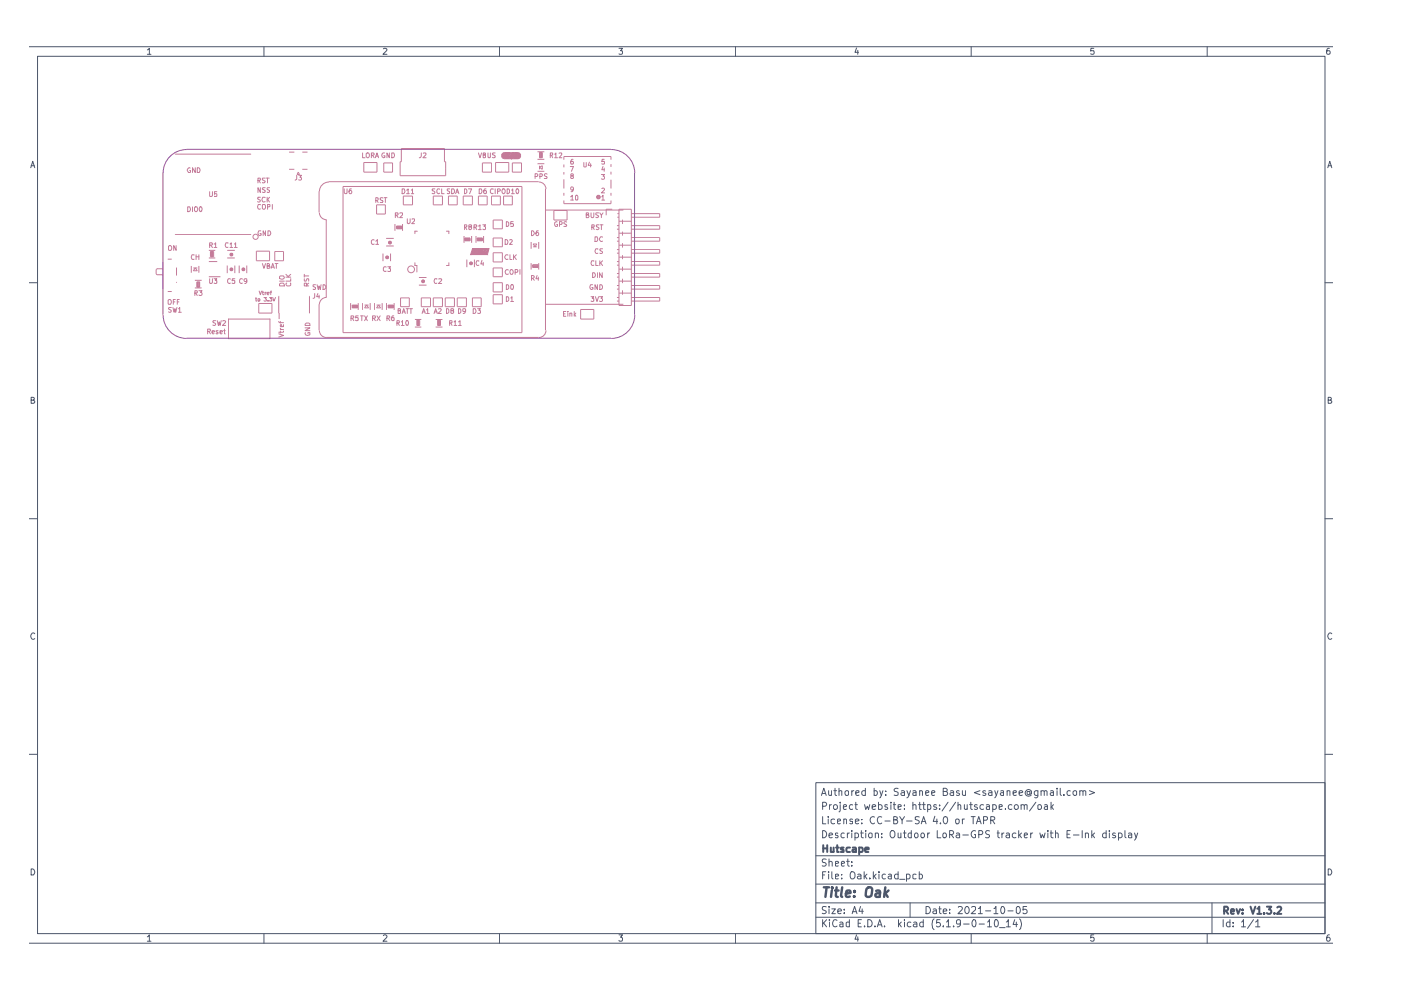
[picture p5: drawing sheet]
<svg xmlns="http://www.w3.org/2000/svg" width="297mm" height="210mm" viewBox="0 0 297 210" stroke-linecap="round" stroke-linejoin="round" font-family="sans-serif">
<g fill="none" stroke="#4c566a" stroke-width=".21">
<path d="M6.3 9.9h276.3M8 11.9h272.9v186.1h-272.9zM31.2 10.6l.5-.4v1.3M31.2 11.5h.8M56 9.9v2M81.3 10.3l.5-.1 .2 .4-.8 .9h.8M105.9 9.9v2M131.2 10.2h.8l-.4 .6h.3v.6h-.7M156 9.9v2M181.6 10.2l-.3 .9h.7M181.9 10.7v.8M205.9 9.9v2"/>
<path d="M231.9 10.2h-.6l-.1 .6h.7a.48 .48 0 0 1 0 .6 .48 .48 0 0 1-.7 0M255.9 9.9v2M281.9 10.2l-.5 .1-.1 1 .2 .2 .4-.1 .1-.4-.1-.2h-.6v.2M6.5 35.6l.4-1.4 .5 1.4M6.6 35.1h.7M281.5 35.6l.4-1.4 .5 1.4M281.6 35.1h.7M6.3 59.9h1.7M280.9 59.9h1.7M6.6 84.8h.6v-.5l-.6-.1v1.3h.5l.3-.4-.4-.3M281.6 84.8h.6v-.5l-.6-.1v1.3h.5l.3-.4-.4-.3M6.3 110h1.7"/>
<path d="M280.9 110h1.7M7.4 134.4a.57 .57 0 0 0-.8 0 .57 .57 0 0 0 0 .8l.3 .4 .5-.2M282.4 134.4a.57 .57 0 0 0-.8 0 .57 .57 0 0 0 0 .8l.3 .4 .5-.2M6.3 159.9h1.7M280.9 159.9h1.7M173 165.9h107.9v32.1h-107.9zM174.2 168.7l.5-1.6 .5 1.6M174.3 168.2h.7M174.4 176.1a.77 .77 0 0 1 .9 .8 .77 .77 0 0 1-.9 .7zM174.4 173.1v1.6h.7M174.4 170.9h.7l.2-.3-.1-.3-.3-.2h-.5v1.5M175.6 173.1v.1"/>
<path d="M175.6 173.7v1M175.7 167.6l.1 1 .3 .1 .2-.2M175.8 177.1l.7-.1-.1-.3-.4-.1-.2 .3 .1 .6h.5M175.9 170.6v1M176.3 170.6l-.4 .3M176.3 167.6v1.1M176.8 170.8l.2-.2 .4 .1 .1 .7a.47 .47 0 0 1-.4 .2 .47 .47 0 0 1-.4-.2zM176.8 167.6h.6M177 173.7h-.5l-.3 .2 .2 .7h.6M177 167.1v1.3l.4 .3M177.5 174.2l.7-.2-.1-.3h-.4l-.2 .1v.6l.2 .3 .4-.1M177.6 176.7h-.5v.3l.4 .1 .2 .3-.2 .2-.4-.1"/>
<path d="M177.9 167.8l.2-.2 .4 .1v1M177.9 167.1v1.6M178.1 170.6v1.3l-.2 .2M178.1 170.1v.2M178.8 171.1l.7-.2-.2-.3-.4 .1-.1 .7 .2 .2 .4-.1M178.9 173.7h.4l.2 .1v.9M178.9 173.7v1M179 176.7l-.4-.1-.3 .4v.4l.3 .2 .4-.1M179.2 167.9l.2-.3 .4 .1 .1 .8-.5 .2-.2-.4zM179.7 176.6v1M180.1 176.6l-.4 .4M180.6 176.1v.2"/>
<path d="M180.6 167.6v1.1M180.6 176.6v1M180.8 173.7h-.5l-.1 .1 .1 .4h.5v.4h-.6M180.8 170.7l-.5-.1-.2 .3v.5l.2 .2 .5-.1M181 167.6l-.4 .3M181.3 176.7h.6l.1 .7a.52 .52 0 0 1-.7 .1M181.3 176.6v1.5M181.3 170.6h.5M181.4 174.2l.7-.2-.1-.3h-.4l-.2 .1v.8h.6M181.4 170.1v1.3l.4 .2M181.4 168.1l.7-.1v-.3l-.4-.1-.3 .2 .1 .8h.6M182.5 176.6h.5"/>
<path d="M182.6 176.1v1.3l.4 .2M182.7 174.5v.2M182.7 173.7v.1M183.3 170.6l.3 1 .3-.7 .2 .7 .3-1M183.5 167.7a.52 .52 0 0 0-.8 .2l.2 .7h.6M183.5 167.1v1.6M183.6 176.1v.2M183.6 176.6v1M184.2 176.8l.2-.2 .5 .2-.1 .7-.4 .1-.3-.2zM184.9 171.1l.8-.2-.1-.2-.4-.1-.3 .3v.5l.3 .2 .4-.1M185.3 167.7l.5-.1 .2 .3-.1 .6-.1 .2-.5-.1M185.3 167.1v1.6"/>
<path d="M185.4 173.2a.71 .71 0 0 0-.9 .6 .71 .71 0 0 0 .8 .8l.1-.1M185.6 176.8l.1-.1a.36 .36 0 0 1 .6 .2v.7M185.6 176.6v1M186.3 170.7h.6l.1 .7a.52 .52 0 0 1-.7 .1M186.3 170.1v1.5M186.5 167.6l.4 1.1M186.9 177.5v.1M186.9 176.7v.2M186.9 173.2a.67 .67 0 0 0-.8 .2 .67 .67 0 0 0 0 .8l.2 .4 .2 .1 .4-.2M187.2 167.6l-.5 1.5-.2 .1M187.6 174.1h1.1M187.8 168.5v.2"/>
<path d="M187.8 167.7v.1M188.1 170.7h-.5v.3l.4 .1 .2 .3-.2 .2-.4-.1M188.9 170.1v.2M188.9 170.6v1M189.1 176.1h.3a.97 .97 0 0 1 0 1.5h-.3a.97 .97 0 0 1 0-1.5zM189.4 170.6h.5M189.5 173.8l.7-.1v-.5l-.7-.1v1.6h.5l.2-.2 .1-.3-.4-.4M189.6 170.1v1.3l.3 .2M190.4 176.6v.9l.4 .1 .2-.1M190.4 171.1l.7-.2-.1-.2h-.6v.8h.6M190.4 167.2a.6 .6 0 0 0-.8 .2l.1 .4 .7 .3v.4a.64 .64 0 0 1-.8 .1M190.8 173.1l.5 .8 .5-.8"/>
<path d="M191 176.6v1M191.1 167.7l.4-.1 .3 .2v.9M191.3 173.9v.8M191.5 176.6h.6M191.8 176.1v1.4l.3 .1M191.8 171.4v.2M191.8 170.7v.2M191.8 168l-.8 .2 .3 .5 .5-.1M192.2 174.1h1.2M192.3 167.6l.4 1.1M193 167.6l-.5 1.4-.2 .2M193.2 176.7l-.4-.1-.3 .4v.4l.3 .2 .4-.1"/>
<path d="M193.2 176.1v1.5M193.5 170.8l.3-.2 .3 .1 .1 .9M193.5 167.7l.6-.1 .1 .2v.9M193.5 170.1v1.5M194 176.8l.4-.2 .2 .4v.4l-.2 .2h-.3l-.2-.2zM194.2 168l-.7 .1v.5h.7M194.7 170.6h.6M194.9 173.2h-.8v.5l.8 .5-.1 .3-.2 .2-.5-.1M195 170.1v1.4l.3 .1M195 167.8l.2-.2 .4 .2v.9M195 167.6v1.1M195.3 176.8l.2-.2 .4 .2 .1 .6-.3 .2h-.2l-.3-.2z"/>
<path d="M195.3 174.7l.5-1.6 .5 1.6M195.4 174.2h.8M195.6 170.6h.6M195.8 170.1v1.4l.4 .1M196.3 168.1l.6-.1-.1-.4h-.4l-.1 .2v.6l.1 .3 .4-.1M196.7 170.7l.4-.1 .3 .3-.1 .6h-.6M196.7 170.6v1.5M196.7 176.6v1M197.1 176.6l-.3 .1-.1 .3M197.5 168.1l.7-.1-.2-.4h-.3l-.2 .2v.6l.2 .3 .4-.1M198.2 173.1l-.3 1.1h.9M198.5 170.7l-.4-.1-.1 .3 .5 .3 .1 .2-.2 .2-.4-.1"/>
<path d="M198.6 173.7v1M198.7 176.1v1.5h.8M199.2 171.4v.2M199.2 170.7v.2M199.4 174.5v.2M200 176.7l.4-.1 .3 .4v.4l-.3 .2-.4-.1-.1-.1zM200 167.8h.7l.1-.4-.3-.3h-.5v1.6h.6l.2-.2 .1-.4-.4-.3M200.2 173.2l.2-.1a.79 .79 0 0 1 .6 .7 .79 .79 0 0 1-.3 .8l-.2 .1a.89 .89 0 0 1-.3-1.5zM201 170.1l-1.3 1.9M201.3 177l.7-.1 .2-.3-.1-.3-.3-.2h-.5v1.5M201.5 167.7l.4-.1 .3 .2v.9M201.7 177l.5 .6"/>
<path d="M202.2 168l-.8 .2 .3 .5 .5-.1M202.6 170.1l-1.3 1.9M202.7 173.7h.4l.3 .2v.4l-.3 .4-.4-.1zM202.8 176.7h.6l.1 .9M203.1 170.8l.2-.2 .3 .1 .1 .9M203.1 170.1v1.5M203.4 167.7l-.4-.1-.2 .2 .1 .3 .6 .2-.1 .3h-.6M203.5 177h-.6l-.2 .3 .2 .3 .6-.1M204 167.6l.1 1 .5 .1 .1-.2M204 173.7v1M204.1 177h1.2M204.5 173.7h-.5v.2"/>
<path d="M204.5 170.6v.8l.1 .2 .5-.2M204.7 167.6v1.1M205.1 170.6v1M205.6 170.6h.6M205.8 170.1v1.3l.4 .2M205.9 173.1h.9M206.3 173.1v1.6M206.8 176.2a.71 .71 0 0 0-.9 .7 .71 .71 0 0 0 .9 .6v-.5h-.2M207 174.7l.5-1.6 .5 1.6M207.2 170.7a.35 .35 0 0 0-.4-.1 .35 .35 0 0 0-.2 .3l.7 .5-.3 .2-.4-.1M207.2 174.2h.7M207.5 177h.6a.47 .47 0 0 0 .3-.5 .47 .47 0 0 0-.3-.4h-.6v1.5"/>
<path d="M207.8 167.6l-1.2 .5 1.2 .4M208.5 173.9h.6l.3-.2-.1-.5-.8-.1v1.6M208.5 170.7h-.6l-.1 .7a.52 .52 0 0 0 .7 .1M209 167.7l-.4-.1-.2 .2v.3l.6 .2v.3h-.6M209.1 170.7h.6l.1 .9M209.6 167.7l.5-.1 .2 .2v.9M209.8 176.2l-.6-.1-.2 .3 .2 .5 .5 .1 .1 .4-.3 .2-.5-.1M209.8 170.9l-.7 .2v.4h.7M210.1 173.9l.6-.1 .2-.1-.1-.5-.7-.1v1.6M210.3 168l-.8 .2 .3 .5 .5-.1M210.4 173.9l.5 .8M210.5 170.7h.6l.1 .7a.52 .52 0 0 1-.7 .1"/>
<path d="M210.5 170.6v1.5M210.9 167.6l.3 1.1M211.4 176.6h.5M211.6 176.1v1.3l.3 .2M211.6 167.6l-.7 1.6M211.8 171.1l.7-.2-.2-.3-.5 .1v.8h.6M212.2 167.7h.6v1M212.4 176.6v1M212.8 168l-.7 .2 .1 .4h.6M212.9 176.6l-.5 .4M213.2 171.4v.2M213.4 176.7h.6v.9"/>
<path d="M213.5 167.8l.2-.2 .4 .1v1M213.5 167.6v1.1M214 177h-.5l-.2 .3 .2 .3 .5-.1M214.5 170.7h-.5l-.2 .7a.52 .52 0 0 0 .7 .1M214.8 168.1l.7-.1v-.3l-.4-.1-.3 .2 .1 .8h.6M215.1 170.8l.3-.2 .3 .1 .2 .7a.47 .47 0 0 1-.4 .2 .47 .47 0 0 1-.4-.2zM215.4 176.7h-.6l-.2 .7a.52 .52 0 0 0 .8 .1M216 176.1v1.5M216.1 168.1l.7-.1-.1-.3-.4-.1-.2 .2 .1 .8h.5M216.2 177l.4 .6M216.5 170.8l.1-.1a.36 .36 0 0 1 .6 .2v.7M216.5 170.6v1"/>
<path d="M216.6 176.6l-.6 .6M217.2 177.1l.6-.1-.1-.4-.4 .1-.1 .7 .1 .2 .5-.1M217.2 170.9l.1-.3 .5 .1v.9M218.4 167.9h-.6v.5l.4 .1 .2-.2M218.4 167.8v.6l.3-.1v-.5a.7 .7 0 0 0-.9-.3l-.4 .3a.72 .72 0 0 0 .7 1l.5-.1M218.5 176.6v1M218.9 176.6l-.4 .4M219.6 170.1l-1.3 1.9M220 170.8l.3-.2 .4 .2 .1 .6-.2 .2-.6-.2zM220 167.6v1.2l-.3 .4-.3-.1M220 167.7a.52 .52 0 0 0-.7 .2l.2 .7h.5M220.5 176.6l.2 1 .3-.6 .3 .6 .3-1"/>
<path d="M220.7 167.8l.3-.2 .4 .2v.9M220.7 167.6v1.1M221.4 167.8l.2-.2 .4 .2v.9M221.5 170.7h.5l.1 .9M222.1 170.9l-.5 .1-.2 .3 .2 .3 .5-.1M222.2 176.1v.2M222.2 176.6v1M222.7 176.6h.6M222.8 167.7l.4-.1 .2 .2v.9M222.8 176.1v1.3l.5 .2M222.8 170.1v1.5M222.9 171l.5 .6"/>
<path d="M223.4 168l-.7 .2 .1 .5 .6-.1M223.4 170.6l-.6 .6M223.8 176.8l.1-.2 .4 .1 .1 .9M223.8 176.1v1.5M224.1 167.1v.2M224.1 167.6v1.1M224.8 167.1v1.3l.2 .3M225.6 168.5v.2M226.2 176.9h.5M226.9 176.1h-.7v1.5h.7M226.9 167.7l-.4-.1-.3 .3 .1 .6 .2 .2 .4-.1M227.5 167.9a.45 .45 0 0 1 .8-.1v.7l-.3 .2-.4-.2z"/>
<path d="M227.6 177h1.2M228.9 167.8l.3-.2 .4 .2v.9M228.9 167.6v1.1M229.4 176.1v1.5M229.6 167.8l.2-.2 .4 .2v.9M230.1 176.8l.1-.1a.36 .36 0 0 1 .6 .2v.7M230.1 176.6v1M231 167.6l1.1 .5-1.1 .4M231.5 176.1v1.5M231.6 177l.5 .6M232.1 176.6l-.6 .6M234.5 176.7h-.6l-.1 .7a.52 .52 0 0 0 .7 .1"/>
<path d="M234.5 176.1v1.5M235.2 176.1v.2M235.2 176.6v1M236.5 176.7l-.4-.1-.2 .3 .2 .2 .4 .1v.3h-.6M237.2 176.7h.5l.2 .7a.52 .52 0 0 1-.7 .1M237.2 176.6v1.5M238.5 176.1v1.3l.3 .2M239.3 176.7h.6v.9M239.9 177l-.6 .1v.4h.6M240.5 176.6l.4 1M241.2 176.6l-.7 1.5M6.3 200h276.3"/>
<path d="M6.6 184.2a.71 .71 0 0 1 .7 .5 .71 .71 0 0 1-.2 .8h-.5zM31.2 198.6l.5-.4v1.4M31.2 199.6h.8M56 198v2M81.3 198.4l.1-.2h.4l.2 .4-.8 1h.8M105.9 198v2M131.2 198.2h.8l-.4 .5 .4 .3-.1 .5-.5 .1-.2-.2M156 198v2M173 194.5h107.9M173 191.4h107.9M173 187.5h107.9M173 181.4h107.9"/>
<path d="M174.4 195v1.5M174.4 185.5h.4M174.6 195.7l.7 .8M175.1 184.8h-.7v1.6M175.2 192.3h-.8a.61 .61 0 0 0 .1 .6 .61 .61 0 0 0 .6 .2l.1 .4a.6 .6 0 0 1-.9 .1M175.2 182.2h-.8a.53 .53 0 0 0 .1 .6 .53 .53 0 0 0 .5 .2l.2 .2-.2 .4h-.7M175.3 195l-.9 .9M175.7 184.8v.2M175.7 185.3v1.1M175.8 192.2v.2M175.8 182.8l.1-.1a.36 .36 0 0 1 .5 .2v.7M175.8 182.1v1.5"/>
<path d="M175.8 192.7v1M175.9 195v.2M175.9 195.5v1M176.4 192.7h.7l-.7 1h.7M176.4 184.8v1.3l.2 .3M177.1 185.8l.7-.1-.2-.4-.5 .1v.9h.6M177.1 183.1l.7-.1-.2-.4-.5 .1v.9h.6M177.5 195.2l-.4-.2a.78 .78 0 0 0-.6 .7 .78 .78 0 0 0 .6 .8l.4-.2M177.6 193.2l.8-.1-.1-.3-.4-.1-.3 .3v.5l.3 .2 .4-.1M178.1 195.6h.5l.1 .9M178.4 183.1l.7-.1-.2-.4-.4 .1-.1 .7 .2 .2h.4M178.5 186.2v.2"/>
<path d="M178.5 185.4v.1M178.7 195.9l-.6 .1v.4h.6M179 193.5v.2M179 192.8v.2M179.5 182.6h.6M179.7 182.1v1.3l.4 .2M180.1 195.6l-.4-.1-.3 .2v.6l.3 .2 .4-.1M180.1 195v1.5M180.4 184.9a.54 .54 0 0 1 .9 .4v.5a.51 .51 0 0 1-.5 .6 .51 .51 0 0 1-.5-.6zM180.6 183.5v.1M180.6 182.7v.2M180.7 193.7l.5-1.5 .5 1.5"/>
<path d="M180.8 193.3h.7M181.6 198.2l-.3 .9h.7M181.9 185.4l.4-.1 .2 .2v.9M181.9 198.6v1M181.9 195.7h.6M182.5 192.2l-.4 1h.9M182.5 185.7l-.7 .2 .2 .5 .5-.1M182.6 195h-.7v1.5h.7M182.8 192.7v1M183.2 184.8v1.6M183.3 196.3v.2M183.4 185.8l.4 .6"/>
<path d="M183.8 185.3l-.6 .6M184 195a.78 .78 0 0 1 .9 .7 .78 .78 0 0 1-.9 .8zM184.4 186.2v.2M185.2 184.8v1.6M185.3 185.8l.5 .6M185.5 196.3v.2M185.8 185.3l-.6 .6M186 196.5l.5-1.5 .5 1.5M186.2 196.1h.7M186.4 184.8v.2M186.4 185.3v1.1M187.5 196.3v.2"/>
<path d="M187.7 185.4l-.4-.1-.3 .3 .1 .6 .2 .2 .4-.1M188.4 185.4h.6v1M189 185.7l-.7 .2 .3 .5 .4-.1M190.4 185.4l-.5-.1-.2 .3v.4l.2 .4 .5-.1M190.4 184.8v1.6M190.5 195v1.5M190.7 195.9l.4 .6M190.8 186.4h1.1M191.1 195.5l-.6 .6M191.8 195v.2M191.8 195.5v1M192.2 185.4l.5-.1 .3 .3v.4l-.3 .4-.5-.1"/>
<path d="M192.2 185.3v1.6M193 191.4v3.1M193.1 195.6h-.6l-.1 .7a.52 .52 0 0 0 .7 .1M193.7 195.6h.6l.1 .9M194.2 185.4l-.4-.1-.3 .2v.7l.3 .2 .4-.1M194.4 195.9h-.5l-.3 .3 .3 .3 .5-.1M194.9 185.4l.4-.1 .3 .3v.4l-.3 .4-.4-.1M194.9 184.8v1.6M195.7 195.6h-.5l-.2 .7a.52 .52 0 0 0 .7 .1M195.7 195v1.5M196.3 192.2a.78 .78 0 0 1 1 .8 .78 .78 0 0 1-1 .7zM197.9 192.8h.6v.9"/>
<path d="M198 194.8a1.74 1.74 0 0 0 0 2.3M198.5 193.1h-.5l-.2 .3 .2 .3 .5-.1M199.1 192.7h.5M199.2 192.2v1.3l.4 .2M199.3 195h-.7l-.1 .7 .2-.1 .5 .1 .2 .6-.3 .2h-.4l-.2-.2M200 193.2l.7-.1v-.3l-.5-.1-.2 .3v.5l.2 .2 .5-.1M200 196.3v.2M200.7 195.5l.4-.5v1.5M200.7 196.5h.8M201.3 193.5v.2M201.3 192.8v.2M202.2 196.3v.2"/>
<path d="M203.2 192.4l.2-.2h.3l.3 .4-.9 1.1h.9M203.6 195.7l-.1 .2h-.6l-.1-.2 .1-.5 .2-.2 .5 .2v1l-.4 .3h-.3M204.3 195.9h1.2M204.7 192.4l.3-.2a.82 .82 0 0 1 .5 .8 .82 .82 0 0 1-.5 .7 .93 .93 0 0 1-.3-1.3zM205.9 198v2M206 192.4l.2-.2 .6 .1v.6l-.9 .8h.9M206.4 195a.89 .89 0 0 1 .4 1.4l-.2 .1a.88 .88 0 0 1-.2-1.5zM207.4 192.6h.2l.3-.4v1.5M207.4 193.7h.9M207.6 195.9h1.1M209 193.1h1.1M209.4 195.5l.4-.5v1.5"/>
<path d="M209.4 196.5h.8M210.7 192.6h.2l.3-.4v1.5M210.7 193.7h.9M210.9 195.2l.3-.2a.82 .82 0 0 1 .5 .7 .82 .82 0 0 1-.5 .8l-.3-.2-.1-.4zM211.9 196.7h1.2M212.3 192.3l.2-.1a.82 .82 0 0 1 .5 .8 .82 .82 0 0 1-.5 .7 1.1 1.1 0 0 1-.2-1.4zM213.4 195.5l.4-.5v1.5M213.4 196.5h.8M213.7 193.1h1.1M215.1 195l-.3 1h.9M215.5 195.5v1M215.6 192.4l.2-.2a.82 .82 0 0 1 .5 .8 .82 .82 0 0 1-.5 .7l-.3-.2z"/>
<path d="M216.2 194.8a1.74 1.74 0 0 1 0 2.3M217.7 192.2h-.8v.8l.2-.2 .5 .1 .2 .6a.6 .6 0 0 1-.9 .1v-.1M231.9 198.2h-.6l-.1 .7 .3-.2 .4 .1v.7l-.4 .1-.3-.2M255.9 198v2M257 191.4v6.6M259.3 195v1.5M260.8 195.6l-.5-.1-.3 .3v.5l.3 .2 .5-.1M260.8 195v1.5M261.5 196.3v.2M261.5 195.6v.1M263.2 195.5l.5-.5v1.5M263.2 196.5h.9"/>
<path d="M265.8 195l-1.3 1.8M266.2 195.5l.5-.5v1.5M266.2 196.5h.9M281.6 184.2a.71 .71 0 0 1 .7 .5 .71 .71 0 0 1-.2 .8h-.5zM281.9 198.2a.58 .58 0 0 0-.6 .6v.7l.5 .1 .2-.3v-.3l-.2-.3h-.3l-.2 .3"/>
</g>
<g fill="none" stroke="#4c566a" stroke-width=".42">
<path d="M174.5 179.2v1.4M174.5 179.9h.9M175.4 179.2v1.4M176.1 179.7v.9h.6M176.7 179.7v.9M177.2 179.7h.6M177.5 179.2v1.4h.3M178.9 179.7h-.5l-.1 .2 .1 .2 .5 .1v.4h-.6M180.2 179.7h-.6l-.1 .3 .1 .6h.6M180.8 179.7h.6l.1 .2v.7h-.7v-.5l.7-.1M182.2 180.6h.6l.1-.6-.1-.3h-.6v1.4M183.4 180.1l.8-.1-.1-.3h-.6l-.1 .2 .1 .7h.6"/>
<path d="M259.5 193.1h.6a.47 .47 0 0 0 .3-.4 .47 .47 0 0 0-.3-.5h-.6v1.6M259.9 193.1l.5 .7M261 193.3l.7-.1-.2-.5-.4 .1-.1 .8 .2 .2 .4-.1M262.2 192.7l.3 1.1 .4-1.1M263.4 193.6v.2M263.4 192.8v.2M265.1 192.2l.5 1.6 .5-1.6M266.6 192.7l.4-.5v1.6M266.6 193.8h.8M268 193.6v.2M268.6 192.2h.9l-.5 .6 .5 .2v.5l-.2 .3-.7-.2M270.2 193.6v.2"/>
<path d="M270.8 192.4l.6-.2 .3 .5-1 1.1h1"/>
</g>
<g fill="none" stroke="#4c566a" stroke-width=".51">
<path d="M174.7 188.1h1.1M175.3 188.1l-.3 2.1M176.4 188.8l-.2 1.4M176.4 188.1v.3M177 188.8h.8M177.4 188.1l-.2 1.8 .4 .3M178.6 188.1l-.3 1.8 .3 .3M179.3 189.5l1-.2v-.4h-.8l-.2 1 .3 .3 .6-.1M181.1 190v.2M181.2 188.9v.2M183.7 188.5a.72 .72 0 0 1 1-.3 1.66 1.66 0 0 1-.2 1.9h-.8a1.87 1.87 0 0 1 0-1.6zM185.8 188.9h.7v1.3"/>
<path d="M186.6 189.3l-.7 .1-.3 .3 .1 .4 .1 .1 .7-.1M187.7 188.1l-.2 2.1M187.7 189.4l.5 .8M188.4 188.8l-.9 .8"/>
</g>
<g fill="none" stroke="#c47b99" stroke-width=".21">
<path d="M101.4 32.4l.4 1 .3-1M102.3 34.5h1.9v2h-1.9zM102.4 32.9h.5v-.5h-.5v1h.6v-.4l-.2-.1M103.5 32.4v1h.1h.4v-1M105 32.4h-.5a.44 .44 0 0 0 0 .5 .44 .44 0 0 0 .5 .1v.4h-.6M105.1 34.5h2.8v2h-2.8zM119.5 33.9v-.7h10v.7M119.5 34.9v.6M119.5 36.5v.5M119.5 38v2M120.9 35.3h.7l-.4 1M121.2 37.3l-.2-.2 .1-.2h.4v.4h-.3l-.2 .2 .1 .3h.4l.1-.3-.3-.2"/>
<path d="M121.5 33.8h-.3a.82 .82 0 0 0-.1 1h.4l.1-.4-.1-.2h-.4l-.1 .2M123.8 34.5l.1 .9 .4-.1v-.8M125 34.4l-.3 .7h.7M125.2 34.7v.7M127.5 37h.7l-.3 .3a.35 .35 0 0 1 .3 .4 .35 .35 0 0 1-.3 .3l-.4-.1M127.6 40l.3-.1 .3 .3-.7 .7h.7M127.8 35.3l-.2 .7h.6M128.1 33.8h-.4l-.1 .5 .5-.1v.6l-.5-.1M128.1 35.6v.7M129.5 34.8v.6M129.5 36.4v.6M129.5 38.1v1.9"/>
<path d="M101.4 41.6h1.9v1.8h-1.9zM101.6 40h.4a.58 .58 0 0 1 .2 .7 .58 .58 0 0 1-.6 .4zM102.3 50.5v.6M102.3 50.5h-1.1l1.1 .1M102.5 50v1.5M103 40h-.2a.73 .73 0 0 0-.2 1h.5v-.5l-.3-.1-.3 .2M104.2 41.6h1.9v1.8h-1.9zM104.6 40.1l-.5-.1-.1 .3v.5l.3 .3 .3-.1M104.6 46.7h1.9v1.8h-1.9zM104.6 50.5h1.9v1.8h-1.9zM104.6 53.6h1.9v1.9h-1.9zM105 40v1.1"/>
<path d="M105.5 40.6l.5-.1 .1-.3-.2-.2h-.4v1.1M106.6 40h.3a.66 .66 0 0 1-.1 1.1h-.1a.66 .66 0 0 1-.1-1.1zM106.8 41.6h1.8v1.8h-1.8zM107.1 50.8a.59 .59 0 0 1 .6 .4 .59 .59 0 0 1-.2 .6h-.4zM107.4 47l.5 .2v.6l-.2 .2h-.3zM107.7 54.1l-.4-.1-.3 .4 .4 .6 .3-.1M108 50.9l.5-.1 .1 .3-.6 .7h.6M108.1 54v1h.4M108.8 47h-.5v.5l.5-.1v.6l-.5-.1M108.9 54v1M109.1 54.4l.4 .6M109.5 54l-.6 .6"/>
<path d="M115.7 44.5h16.5M117.4 44.6h2.8v2.1h-2.8zM118.1 47.1l-.2-.1-.3 .2v.6l.2 .2 .4-.1v-.3h-.2M118.6 47.6l.5-.1 .1-.3-.2-.2h-.4v1M119.5 42.5v.7h10v-.7M119.5 40.9v.6M120.1 47.1a.35 .35 0 0 0-.3-.1 .35 .35 0 0 0-.3 .3l.6 .5v.2h-.6M121 41.7l.3-.3v1M121 42.4h.6M121.6 40l-.1 .2a.32 .32 0 0 1-.4 0 .32 .32 0 0 1 0-.5 .32 .32 0 0 1 .4 0 .73 .73 0 0 1-.2 .9h-.2M122.2 41.4l.3 .3-.1 .7h-.3l-.1-.2v-.5zM124.3 45.6h.4l.1-.4-.5-.1v1h.4l.2-.3-.3-.2"/>
<path d="M125.3 45.1v.8l.2 .2h.2l.2-.2v-.8M125.5 48.2l.5-.1v-.3l-.5-.1v1M125.6 57.8h.4a.55 .55 0 0 1 .2 .7 .55 .55 0 0 1-.6 .3zM125.7 48.2l.3 .5M125.9 55.4l-.4-.1a.52 .52 0 0 0-.2 .6 .52 .52 0 0 0 .6 .3M126.2 50.2h.4a.58 .58 0 0 1 .1 .7 .58 .58 0 0 1-.5 .3zM126.3 55.3v1h.5M126.7 57.8v1M126.7 41.6h.4v.4h-.4zM126.7 52.8l-.4-.1a.52 .52 0 0 0-.1 .7 .52 .52 0 0 0 .5 .3M126.8 41.6l.3 .2-.1 .2-.3-.2zM126.9 45.1l-.6 .1 .1 .4 .5 .2-.2 .3h-.4"/>
<path d="M127 47.7h-.5l-.1 .1 .1 .3 .5 .3a.36 .36 0 0 1-.6 .2M127.2 45.1l.3 .5 .3-.5M127.2 55.3v1M127.3 47.7h.5M127.3 55.7l.5 .6M127.5 45.6v.5M127.5 47.7v1M127.6 41.7l.2-.3v1M127.6 42.4h.6M127.7 57.8v1l-.6-1v1M127.8 52.7h-.5l-.1 .2 .1 .3 .5 .3a.36 .36 0 0 1-.6 .2M127.8 50.3l-.5-.1-.2 .4 .3 .6 .4-.1"/>
<path d="M127.8 55.3l-.6 .6M129.5 40.9v.6M129.8 44.4h-1.3v1.2M131.2 44.4h2.7v20.4h-2.7zM132 54.1v.8M115.7 64.5h16.5M119.5 66.5h.3M120 66h-.5v1.1h.5M120.4 66v.1M120.4 66.4v.7M120.8 66.5h.4v.6M120.8 66.4v.7"/>
<path d="M121.8 66v1.1M121.8 66.7l.3 .4M122.1 66.4l-.3 .4M123.1 65.6h2.8v2h-2.8zM125.3 62.9h.6l-.3 .3 .3 .1v.5h-.6M125.6 60.4h-.4a.54 .54 0 0 0-.1 .6 .54 .54 0 0 0 .6 .3v-.3h-.2M126.2 62.9l.4 1 .3-1M126.7 60.4v1l-.5-1v1M127.1 62.9h.7l-.3 .3a.35 .35 0 0 1 .3 .4 .35 .35 0 0 1-.3 .3l-.4-.1M127.2 60.4h.3a.55 .55 0 0 1 .2 .6 .55 .55 0 0 1-.5 .4z"/>
<circle cx="126.9" cy="41.8" r=".38"/>
</g>
<path d="M102.6 52.9h.4l.1 .3-.5 .1z" fill="#c47b99"/>
<g fill="none" stroke="#c47b99" stroke-width=".21">
<path d="M101.2 50.8h1.1v.2h-1.1M101.2 50.7h1.1M102.3 50.5h-1.1v.6h1.1M102.6 52.9h.4l.1 .3-.5 .1zM107.5 40h.4l.1 .3v.5l-.3 .3h-.2zM108.5 40.3l.2-.3v1.1M108.5 41.1h.6M109.5 40.1l.1-.1a.52 .52 0 0 1 .4 .5 .52 .52 0 0 1-.4 .6l-.2-.5zM112.6 51.3v1.4M112.7 48.9h.3l.3 .5-.4 .6h-.2zM113 51.7h.8l-.3 .6zM113 52.3h.8"/>
<path d="M114.1 48.9h-.3l-.2 .5 .2 .6 .3-.1 .1-.4-.2-.2h-.2l-.2 .2M114.2 51.3v1.4"/>
</g>
<path d="M106.7 32.4h.4v.3l.5-.1v.3h-.3v.2h.3l.1 .2-.2 .2h-.2l-.1-.3-.1 .1 .1 .3h.5a.32 .32 0 0 0 .1-.4 .32 .32 0 0 0-.2-.2l.7 .6h.2l.3-1.1 .2 .2 .2-.1h.3l-.1 .3h-.2v.2h.3v.3l-.2 .1-.3-.3 .2 .4 .4-.1 .1-.4-.2-.1a.31 .31 0 0 0 .1-.5 .31 .31 0 0 0-.5 .1l-.3-.1-.4 .9-.3-.9h-.2l.4 1.1-.6-.6v-.5l-.3-.1-.3 .2v-.2h2.9l.4 .3-.1 .7-.4 .3h-3l-.5-.5v-.5z" fill="#c47b99"/>
<g fill="none" stroke="#c47b99" stroke-width=".21">
<path d="M37.2 32.7h16M40.3 35.6h-.3l-.3 .4 .3 .6 .4-.1v-.3h-.2M41.4 35.6v1l-.6-1v1M41.8 35.6a.59 .59 0 0 1 .6 .3 .59 .59 0 0 1-.2 .7h-.4zM54.7 38.3l.5-.1v-.4h-.5v1M54.9 38.3l.3 .5M55.2 39.8v1l-.5-1v1M56.2 37.8h-.6l.1 .4 .5 .2-.2 .4-.4-.1M56.2 39.8h-.5a.44 .44 0 0 0 .1 .4 .44 .44 0 0 0 .4 .2v.3h-.6M56.5 37.8h.6M56.7 37.8v1M57.1 39.8l-.5 .1 .1 .3 .4 .2v.3h-.5"/>
<path d="M61.3 35.9h1.1M61.3 32.3h1.1M62.9 37.2v.8l-.3 .2M63.2 36.5l.3 .5h-.5zM63.3 37.2h.6l-.3 .4h.2l.1 .4-.1 .2-.5-.1M64.1 35.9h1.1M64.1 32.3h1.1M69.7 38.6a2 2 0 0 0-2 2M72.7 39.5v31M76.9 32.4v1h.5M77.1 34.5h2.8v2h-2.8zM77.6 32.6l.2-.2h.3a.66 .66 0 0 1 0 1l-.5-.1z"/>
<path d="M78.7 32.9h.5l.1-.3-.1-.2h-.5v1M79 32.9l.3 .5M79.6 33.4l.3-1 .4 1M79.7 33.1h.5M81.4 34.5h1.8v2h-1.8zM81.5 32.4h-.3a.51 .51 0 0 0-.2 .7 .51 .51 0 0 0 .6 .3v-.4h-.2M82.5 32.4v1l-.5-1v1M83.1 32.4h.4a.58 .58 0 0 1 .1 .7 .58 .58 0 0 1-.5 .3zM84.8 37.3v-3h.3v-2.8h9.1v2.8h.3v3M89.3 32.4v.7l-.4 .3M89.7 32.5l.6-.1v.3l-.6 .7h.6M106.4 32.7l.3-.3h.4v.3l.5-.1 .1 .1-.1 .2h-.3v.2h.3l.1 .2-.2 .2-.3-.1v-.2l-.1 .1 .1 .3h.5a.32 .32 0 0 0 .1-.4 .32 .32 0 0 0-.2-.2l.7 .6h.2l.3-1.1 .2 .2 .2-.1h.3l-.1 .3h-.2v.2h.3v.3l-.2 .1-.3-.3 .2 .4 .4-.1 .1-.4-.2-.1a.31 .31 0 0 0 .1-.5 .31 .31 0 0 0-.5 .1l-.3-.1-.4 .9-.3-.9h-.2l.4 1.1-.6-.6v-.5l-.3-.1-.3 .2v-.2h2.9l.4 .3-.1 .7-.4 .3h-3l-.4-.3z"/>
<path d="M108.6 34.5h2v2h-2zM113.5 37.4l.5-.1v-.4l-.5-.1v1M114 36.3h1.4M114 33.8h1.4M114 34.7h1.4M114.3 38.6a1.5 1.5 0 0 1 1.5 1.5M114.4 35.5l.6-.4v.8zM114.4 32.3h.6v1.1h-.6zM114.4 35.1v.8M114.5 37.4h.3l.2-.1v-.4l-.5-.1v1M114.5 32.3v1.1M114.6 32.3v1.1"/>
<path d="M114.7 32.3v1.1M114.8 32.3v1.1M114.9 32.3v1.1M116 36.9h-.5l-.1 .3 .5 .2 .1 .3-.1 .1h-.5M116.7 32.9h.5l-.1-.5h-.4v1M116.9 32.9l.3 .5M117.6 32.7l.3-.3v1M117.6 33.4h.6M118.5 32.5l.5-.1 .1 .2-.6 .8h.6M34.5 57h-1.2l-.2 .1v1l.2 .2h1.2M34.5 55.5v5.7M35.6 54.9h.8"/>
<path d="M35.7 52.2l.5-.1a.66 .66 0 0 1 0 1h-.4zM37.2 49.7h16M37.3 52.1v1l-.5-1v1M37.4 56.7v1.7M37.4 59.8v.1M39.8 43.9h.4a.58 .58 0 0 1 .2 .6 .58 .58 0 0 1-.6 .4zM40.6 56.4v1.4M40.8 43.9v1M41 56.8h.8M41.1 54.1l-.4-.1a.52 .52 0 0 0-.1 .7 .52 .52 0 0 0 .5 .2M41.2 44l.2-.1h.3a.66 .66 0 0 1 0 1l-.5-.2zM41.3 59.4h1.5"/>
<path d="M41.4 56.8l.4 .6h-.8zM41.6 54.4h.6M41.6 54v1M41.7 59.8h.6v1.1h-.6zM41.8 59.8v1.1M41.9 59.8v1.1M42 59.8v1.1M42.2 54v1M42.2 56.4v1.4M42.2 59.8v1.1M42.3 43.9h.1a.52 .52 0 0 1 .5 .4 .52 .52 0 0 1-.4 .6l-.3-.5zM44.3 58.7h2.4"/>
<path d="M44.3 55.5h1.8M44.3 53.1h1.3M44.3 54.7h1.3M44.4 59.1v.9l.2 .1 .4-.2v-.8M44.4 40.6l.1 1.1h.4l.1-.2v-.9M44.4 52h.5l.1-.2v-.3h-.6v1M44.6 53.3h.7v1.1h-.7zM44.7 52l.3 .5M44.8 53.3v1.1M44.9 53.3v1.1M45 53.3v1.1M45.1 53.3v1.1"/>
<path d="M45.4 59.1h.6l-.4 .3 .4 .1v.5h-.6M45.4 51.7l.3-.2v1M45.4 52.5h.6M46 40.6h-.5v.5h.5l-.1 .6-.4-.1M48.2 56.3v1.6M48.2 53.1h1.6M48.2 54.7h1.6M48.3 51.6l-.4-.1a.52 .52 0 0 0-.1 .6 .52 .52 0 0 0 .5 .3M48.8 51.7l.2-.2v1M48.8 52.5h.6M48.9 59.2l-.5-.1-.1 .3v.5l.3 .2 .3-.1M48.9 56.9h.4v.4h-.4z"/>
<path d="M48.9 53.8h.4v.4h-.4zM48.9 53.8h.2l-.1 .2-.1-.1h.3M49 56.9l.3 .2-.1 .2-.3-.2zM49 53.8l.3 .2-.1 .2-.3-.2zM49.1 57v.1h-.2l.1-.1v.3M49.7 51.7l.3-.2v1M49.7 52.5h.6M49.8 59.1h-.5l-.1 .4h.6v.5h-.6M49.8 56.3v1.6M50.7 56.3v1.6M51.4 59.2l-.4-.1-.2 .3v.5l.3 .2 .3-.1M51.4 56.9h.4v.4h-.4z"/>
<path d="M51.5 56.9l.3 .2-.1 .2-.3-.2zM51.6 57v.1h-.2l.2-.1v.3M52.3 59.5l-.1 .2h-.3l-.2-.4 .2-.2 .4 .1v.7l-.4 .2M52.3 56.3v1.6M54.4 53.3h2.7v2h-2.7zM55.2 43.4l-.4-.1a.52 .52 0 0 0-.2 .7 .52 .52 0 0 0 .6 .3M55.2 41.8h-.5l-.1 .2 .1 .2 .5 .4a.36 .36 0 0 1-.6 .2M55.3 48.9h-.4a.54 .54 0 0 0-.2 .7 .54 .54 0 0 0 .7 .3v-.4h-.3M55.6 55.9l.4 1 .3-1M55.7 43.3h.4a.66 .66 0 0 1-.1 1.1l-.4-.2zM56.2 41.9l-.5-.1a.54 .54 0 0 0-.1 .7 .54 .54 0 0 0 .6 .3M56.3 48.9v1.1l-.5-1.1v1.1"/>
<path d="M56.6 56.4h.4l.1-.2-.1-.3h-.4v1h.5l.1-.3-.2-.2M56.6 41.8v1M56.7 43.9l.5-.1v-.4l-.5-.1v1.1M56.7 42.2l.4 .6M56.8 48.9h.3a.55 .55 0 0 1 .3 .7 .55 .55 0 0 1-.6 .4zM57.1 41.8l-.5 .6M57.5 56.9l.3-1 .4 1M57.6 56.6h.5M57.7 43.3v1.1M58.3 53.3h1.8v2h-1.8zM58.3 55.9h.6M58.6 55.9v1"/>
<path d="M59.3 58.7l.1-.2h.7l.2 .4a.66 .66 0 0 1-1 .1zM59.3 59.6h1M60.6 58.8h1M60.6 58.2l.6 .6M61.6 59.1v.5h-1M61.6 58.2l-.6 .5M64.5 59.1l.1 .5h.3l.2-.5 .3 .1v.4M64.5 58.2v.6M64.5 58.5h.9M67.6 40.6v4.4M67.7 45.1a1.5 1.5 0 0 0 1.5 1.5M69.2 46.6v16.5"/>
<path d="M73 40v.8l.2 .3 .4-.1v-1M74.5 40h-.3l-.2 .5 .1 .5h.4l.1-.4-.2-.2h-.2l-.2 .2M79.3 50.9l-.2-.1-.4 .3v.5l.2 .2 .4-.1M79.7 51.1l.3-.3v1M79.7 42.5h.3l.2-.2v-.3l-.5-.1v1M79.7 51.8h.6M79.8 43.4h1.9v2h-1.9zM79.8 42.5l.4 .4M81.2 42h-.6l.1 .3a.42 .42 0 0 1 .4 .6h-.5M81.4 41.9h.6M81.7 41.9v1M81.9 50.5h1.6"/>
<path d="M83.7 47.5v1.4M83.8 45.6h.4l.2-.1-.1-.4h-.5v1M84.1 45.6l.3 .5M84.1 48h1.1M84.1 47.9h1.1v.6h-1.1zM84.1 48.2h1.1M84.1 48.4h1.1M84.1 48.1h1.1M84.1 48.3h1.1M84.8 45.2h.5v.4l-.5 .5h.5M85.3 40h.4a.58 .58 0 0 1 .1 .7 .58 .58 0 0 1-.5 .4zM85.3 47.5v1.4"/>
<path d="M85.5 41.6h2v1.8h-2zM86.2 40.3l.3-.3v1.1M86.2 41.1h.6M86.4 46.4v.9l.1 .1 .5-.2v-.8M87.2 40.3l.3-.3v1.1M87.2 41.1h.5M87.4 46.5l.4-.1 .1 .4-.6 .6h.6M88.5 49h-.5v.5M91.9 41.6h1.9v1.8h-1.9zM92.2 40h-.5l-.1 .2 .1 .3 .5 .2-.1 .3h-.5M93.2 40.1l-.4-.1-.2 .3v.5l.3 .3 .3-.1M93.6 40v1.1h.5"/>
<path d="M94.7 49h.5M95.1 41.6h1.8v1.8h-1.8zM95.3 40l-.5 .1 .1 .4 .4 .1v.4h-.5M95.8 40h.4l.2 .3v.5l-.4 .3h-.2zM96.6 41.1l.3-1.1 .4 1.1M96.8 40.7h.4M98.2 41.6h2v1.8h-2zM98.5 40h.3l.2 .3v.5l-.4 .3h-.1zM99.3 40h.7l-.4 1.1M104.6 56.8h1.9v1.9h-1.9zM104.6 59.9h1.9v2h-1.9zM107.8 57.2a.51 .51 0 0 0-.7 .3 .51 .51 0 0 0 .3 .7l.4-.1"/>
<path d="M108.4 57.1h.1a.66 .66 0 0 1 .1 1.1h-.3a.66 .66 0 0 1 .1-1.1zM109.2 57.7h.5l.1-.3-.2-.3h-.4v1.1M110.2 57.1v1.1M112.6 55.8v1.3M112.7 59h.3l.3-.2-.1-.3-.5-.1v1M112.9 56.1h1.1v.6h-1.1zM112.9 56.6h1.1M112.9 59l.4 .4M112.9 56.2h1.1M112.9 56.4h1.1M112.9 56.5h1.1M113.9 58.4l-.3 .7h.6"/>
<path d="M114.1 58.8v.6M114.2 55.8v1.3M130.8 56.2h.4M130.8 55.5h.4M130.8 58h.4M130.8 58.8h.4M130.8 53.7h.4M130.8 52.9h.4M130.8 47.8h.4M130.8 48.6h.4M130.8 50.4h.4M130.8 51.1h.4"/>
<path d="M130.9 46.1h.3M130.9 45.3h.3M131.2 57.1h2.7M131.2 59.6h2.7M131.2 54.5h2.7M131.2 52h2.7M131.2 46.9h2.7M131.2 49.4h2.7M132 46.6v.9M132 49.1v.9M132 51.6v.9M132 56.6v.9"/>
<path d="M132 59.1v.9M133.9 55.5h6v.7h-6M133.9 45.3h6v.8h-6M133.9 47.8h6v.8h-6M133.9 50.4h6v.7h-6M133.9 52.9h6v.8h-6M133.9 58h6v.8h-6M35.6 61.8h.8M35.6 63.7l.5-.2a.66 .66 0 0 1 .1 1h-.5zM36.3 65.2h-.5l-.1 .2 .1 .2 .5 .3-.1 .2h-.5M36.7 65.2l.2 1 .2-.8 .2 .8 .2-1M36.7 64h.4"/>
<path d="M37.2 63.5h-.5v1M37.6 64h.3M37.8 65.4l.3-.2v1M37.8 66.2h.6M38 63.5h-.4v1M41.3 62.1h.5v-.4l-.5-.1v1.1M41.3 61h1.5M41.5 62.1l.3 .6M42.2 61.6h.6l-.2 .4a.35 .35 0 0 1 .3 .3 .35 .35 0 0 1-.3 .4l-.4-.1M44 70.3l.6-.2-.1-.3h-.5v1M44.3 70.3l.3 .5M45 70.4h.5l-.1-.3-.4 .1v.4l.1 .2 .3-.1"/>
<path d="M45.7 68h-.5l-.1 .2 .1 .2 .5 .3-.1 .2h-.5M46.1 68l.2 1 .2-.8 .2 .8 .2-1M46.2 70.1l-.4 .1 .2 .2h.2v.3h-.4M46.7 70.4h.5l-.1-.3h-.4v.6h.4M47.2 68.1l.5-.1 .1 .2-.6 .8h.6M47.4 70.1h.4M47.6 69.8v.9l.2 .1M48.4 67.6h8.8v4.2h-8.8zM54.2 63.3h.2M54.3 63.1v.7h.1M54.7 63.4l.3-.1v.5h-.3zM54.9 64.3h2.8v2.1h-2.8z"/>
<path d="M54.9 61.7l.3 .8 .3-.8M55.6 62h.4M55.7 61.7v.7l.3 .1M56 63.1h.5l-.3 .2 .3 .1v.4h-.5M56.2 62v.5M56.5 62l-.3 .1M56.6 62.2l.5-.1-.1-.1-.4 .1v.3l.4 .1M56.8 63.8h.1M57.1 63.1h.6l-.4 .2 .4 .2-.1 .3h-.5M57.2 62h.4M57.6 61.7h-.2v.8M57.8 63.1l.3 .7 .3-.7"/>
<path d="M59.1 70.8l1 .3-1 .4M59.1 68.2l.2 .2h.8M59.2 62.8v4.8M59.3 60.2l.2-.2h.5l.3 .6h-1zM59.4 69.6l.1 .2h.2M59.4 68.2v.3M59.4 70.2v.4M59.4 69.8h.7M60.1 70.2l-.1 .2h-.9M60.1 68.8v.5h-.6l-.1-.4 .3-.1 .1 .5M60.8 60l-.2 .3 .3 .3 .7-.1v-.5M64.7 69.5h1l-1 .6h1"/>
<path d="M64.8 70.5a.52 .52 0 0 0 .3 .6 .52 .52 0 0 0 .6-.1v-.5h-.4v.2M64.9 68.5l.7 .1 .1 .4h-1v-.3zM65 60.6l-.1-.6h-.3l-.1 .6h.9M65.4 60l-.4 .4M65.5 62.8v3.6M66.7 62.2v.9l-.3 .1M66.9 60.4l-.5 .1 .1 .3 .4 .2v.3h-.5M67.2 60.4l.3 1 .1-.8 .3 .8 .2-1M67.4 62.2l-.3 .7h.6M67.6 62.6v.6M67.6 64.5v5.5M67.7 70.1a1.5 1.5 0 0 0 1.5 1.5"/>
<path d="M68.5 60.4h.3l.3 .4-.4 .6h-.2zM69.2 63.1a1.5 1.5 0 0 0-1.5 1.5M74.3 64.3v1.4M74.4 67.5h.4l.2-.2-.1-.3h-.5v1M74.7 64.8h1.1M74.7 64.7h1.1v.6h-1.1zM74.7 64.9h1.1M74.7 65.2h1.1M74.7 65h1.1M74.7 67.5l.3 .5M75.9 67h-.5v.4h.5v.5h-.5M75.9 64.3v1.4"/>
<path d="M76.5 67h.5M76.7 67v1M76.9 64.3v1.4M77.3 64.7h.8M77.3 67l.6 1M77.7 64.7l.4 .6h-.8zM77.9 67l-.6 1M102 63.2v1.8M104.6 62.5h1.9v1.9h-1.9zM107.4 62.9h.3l.2 .3v.5l-.4 .2h-.1zM107.4 60.4h.3l.2 .2v.5l-.4 .3h-.1zM108.3 63.2l.2-.3v1"/>
<path d="M108.3 60.5l.2-.1a.52 .52 0 0 1 .4 .4 .52 .52 0 0 1-.4 .6l-.2-.3zM108.3 63.9h.6M130.8 60.5h.4M130.8 61.3h.4M130.8 63.1h.4M130.8 63.8h.4M131.2 62.1h2.7M132 61.6v.9M133.9 60.5h6v.8h-6M133.9 63.1h6v.7h-6"/>
<circle cx="54.2" cy="50.2" r=".55"/>
</g>
<path d="M100.2 52.7l.1 1.2h.5l.2-.3v-.6l-.1-.2-.6-.1h3.4l-.4 1.3-.7-.5h.4a.37 .37 0 0 0 .3-.3 .37 .37 0 0 0-.2-.4h-.7v1.1h.2v-.4l.7 .5h-3.5l2.4-.1v-1.1l-.1 .8-.6-.8h-.2v1.1h.2v-.9l.7 .9-2.4 .1z" fill="#c47b99"/>
<path d="M99.8 55.6l.3 .2-.1 .2-.3-.2zM100.2 52.7l.1 1.2h.5l.2-.3v-.6l-.1-.2-.6-.1h3.4l-.4 1.3-.7-.5h.4a.37 .37 0 0 0 .3-.3 .37 .37 0 0 0-.2-.4h-.7v1.1h.2v-.4l.7 .5h-3.5l2.4-.1v-1.1l-.1 .8-.6-.8h-.2v1.1h.2v-.9l.7 .9-2.4 .1z" fill="none" stroke="#c47b99" stroke-width=".21"/>
<path d="M100.4 52.9l.5 .1a.55 .55 0 0 1 0 .5 .55 .55 0 0 1-.5 .3z" fill="#c47b99"/>
<g fill="none" stroke="#c47b99" stroke-width=".21">
<path d="M69.7 38.5h44.5M72.7 39.5h38v31h-38M84.8 37.3h9.7M114 32.2h1.4M81.2 53.8v1.6M81.9 56.6h-.5l-.1 .2v.5l.3 .3 .3-.1M81.9 52.2h1.6M81.9 54.3h.4v.5h-.4zM82 54.4l.3 .2-.1 .2-.3-.2zM82 54.4v.3l.2-.2-.2-.1v.2M82.2 56.6h.6l-.3 .3 .3 .1v.5h-.6M82.5 51.4h.3l-.2-.2-.1 .3h.3"/>
<path d="M82.5 51.2h.4v.5h-.4zM82.6 51.2l.3 .2-.1 .2-.3-.2zM82.8 53.8v1.6M88 55.7v.6h.4v1.4M88.8 58.8h1.6M89.5 59.4h.4v.5h-.4zM89.6 59.5h.1v.3l-.2-.2h.3M89.6 59.5l.3 .1-.1 .2-.3-.2zM92.6 59.2l-.4-.1a.52 .52 0 0 0-.2 .6 .52 .52 0 0 0 .6 .3M93 59.2l.6-.1v.3l-.6 .7h.6M95.2 49v.5M95.2 55.7v.6h-.5"/>
<path d="M98.4 50v1.5M98.5 48.2l.5-.1v-.3l-.5-.1v1M98.6 50.5h1.1v.6h-1.1zM98.6 51h1.1M98.6 50.8h1.1M98.6 50.7h1.1M98.6 50.5h1.1M98.6 50.6h1.1M98.6 48.2l.4 .5M99 55v1.6M99.6 48.1l-.2-.1v-.2l.5-.1 .1 .2-.6 .3v.4a.36 .36 0 0 0 .5 0 .36 .36 0 0 0 0-.5h-.2M99.7 55.6h.4v.5h-.4z"/>
<path d="M99.8 55.6l.3 .2-.1 .2-.3-.2zM99.8 55.6v.4l.2-.2-.3-.1v.2M100 50v1.5M100.4 52.9l.5 .1a.55 .55 0 0 1 0 .5 .55 .55 0 0 1-.5 .3zM100.5 48.2h.4l.2-.2-.1-.3h-.5v1M100.6 55v1.6M100.8 48.2l.3 .5M100.9 50v1.5M101.4 47.9l.4-.2v1M101.4 48.7h.6M101.5 55.4l-.4-.1a.52 .52 0 0 0-.2 .6 .52 .52 0 0 0 .6 .3M102.2 55.2l-.3 .8h.6"/>
<path d="M102.4 47.7h.6l-.4 .3 .4 .1v.5h-.6M102.4 55.6v.7M115.7 40v30M69.2 71.5h45M78.5 64.3v1.4M79 67.5l.6-.1v-.3l-.6-.1v1M79.2 67.5l.4 .5M79.4 64.3v1.4M79.8 64.7h.9M79.9 67l.7 1M80.3 64.7l.4 .6h-.9zM80.6 67l-.7 1"/>
<path d="M81 64.3v1.4M82 64.3v1.4M82 67.5h.5l.1-.2-.1-.3h-.5v1M82.3 67.5l.3 .5M82.3 65h1.1M82.3 64.7h1.1v.6h-1.1zM82.3 64.8h1.1M82.3 65.2h1.1M82.3 64.9h1.1M83.5 67h-.3a.73 .73 0 0 0-.1 .9h.5v-.5l-.4-.1-.2 .3M83.6 64.3v1.4M84.2 68.5l.5-.1-.1-.4h-.4v1"/>
<path d="M84.4 65.9h.4v-.5h-.4v1.1l.5-.1v-.4l-.1-.1M84.4 68.5l.3 .5M84.9 63.2h1.9v1.8h-1.9zM85.1 68.2l.2-.2v1M85.1 69h.6M85.3 66.5l.3-1.1 .3 1.1M85.3 66.1h.6M86.1 68.1l.1-.1a.52 .52 0 0 1 .4 .5 .52 .52 0 0 1-.3 .5l-.3-.4zM86.1 65.4h.6M86.4 65.4v1.1M86.9 65.4h.6M87.1 65.4v1.1"/>
<path d="M88 69.3h1.3M88 67.7h1.3M88.4 67.9h.6v1.1h-.6zM88.5 67.9v1.1M88.6 67.9v1.1M88.7 67.9v1.1M88.8 60.5h1.6M88.8 67.9v1.1M89.3 63.2h2v1.8h-2zM89.5 66.5l.3-1.1 .4 1.1M89.6 66.1h.5M90.4 65.7l.3-.3v1.1"/>
<path d="M90.4 66.5h.6M91.9 63.2h1.9v1.8h-1.9zM92 66.5l.4-1.1 .3 1.1M92.1 66.1h.5M92.4 69.3h1.4M92.4 67.7h1.4M92.8 67.9h.6v1.1h-.6zM92.9 67.9v1.1M93 65.5l.5-.1 .1 .3-.7 .8h.7M93 67.9v1.1M93.1 67.9v1.1M93.2 67.9v1.1"/>
<path d="M93.3 67.9v1.1M94.4 63.2h2v1.8h-2zM94.7 65.4h.3l.2 .3v.5l-.4 .3h-.1zM95.3 68.5l.5-.1v-.4h-.5v1M95.6 68.5l.2 .5M95.8 65.9l-.2-.1v-.3l.5-.1 .1 .3-.6 .3v.4a.36 .36 0 0 0 .5 0 .36 .36 0 0 0 0-.5h-.2M96.3 68.2l.2-.2v1M96.3 69h.6M96.9 63.2h2v1.8h-2zM97.2 68.2l.3-.2v1M97.2 65.4h.3l.2 .3v.5l-.3 .3h-.2zM97.2 69h.6"/>
<path d="M98.7 65.9l-.1 .1h-.5l.1-.6h.4a.72 .72 0 0 1-.2 1.1h-.2M100.3 65.4h.5a.58 .58 0 0 1 .1 .7 .58 .58 0 0 1-.6 .4zM101.3 65.4h.6l-.4 .4 .4 .1v.5h-.6M102 63.2h-1.8v1.8h1.8M115.8 70.1a1.5 1.5 0 0 1-1.5 1.5"/>
<circle cx="87.2" cy="57.1" r=".72"/>
</g>
<path d="M39.5 31.7h90M39.6 31.7a5 5 0 0 0-5 5l-.1 30M129.6 31.7a5 5 0 0 1 5 5M134.5 36.7v30M34.6 66.8a5 5 0 0 0 5 5M39.5 71.7h90M134.6 66.8a5 5 0 0 1-5 5" fill="none" stroke="#9450a0" stroke-width=".21"/>
</svg>
